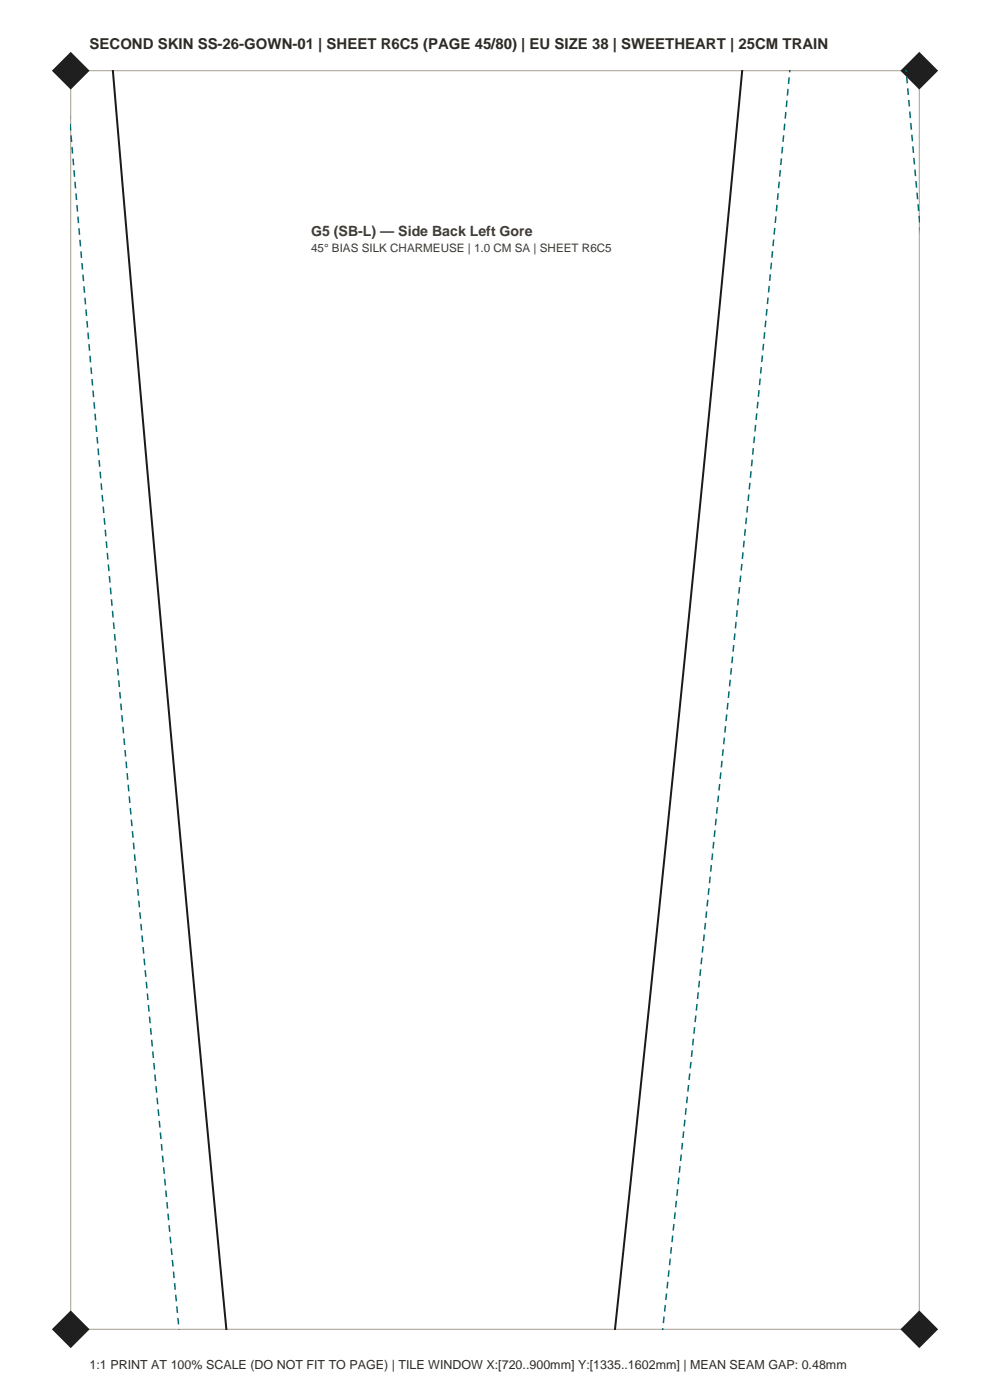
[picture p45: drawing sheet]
<svg xmlns="http://www.w3.org/2000/svg" width="210mm" height="297mm" viewBox="0 0 210 297" stroke-linecap="round" stroke-linejoin="round" font-family="sans-serif">
<defs><g id="words">
<text font-size="3.2" fill="#2e2b26" x="19" y="10.5">SECOND SKIN SS-26-GOWN-01 | SHEET R6C5 (PAGE 45/80) | EU SIZE 38 | SWEETHEART | 25CM TRAIN</text>
<text font-size="3" fill="#403b33" x="66" y="50">G5 (SB-L) — Side Back Left Gore</text>
<text font-size="2.6" fill="#2e2b26" x="19" y="290.5">1:1 PRINT AT 100% SCALE (DO NOT FIT TO PAGE) | TILE WINDOW X:[720..900mm] Y:[1335..1602mm] | MEAN SEAM GAP: 0.48mm</text>
<text font-size="2.5" fill="#403b33" x="66" y="53.5">45° BIAS SILK CHARMEUSE | 1.0 CM SA | SHEET R6C5</text>
</g></defs>
<path d="M15 15h180v267h-180z" fill="none" stroke="#a69e8f" stroke-width=".21"/>
<g fill="#1f1f1f">
<path d="M11 282l4-4 4 4-4 4z" fill-rule="evenodd"/>
<path d="M191 282l4-4 4 4-4 4z" fill-rule="evenodd"/>
<path d="M11 15l4-4 4 4-4 4z" fill-rule="evenodd"/>
<path d="M191 15l4-4 4 4-4 4z" fill-rule="evenodd"/>
</g>
<path d="M23.9 14.9l10.7 122.1 13.4 145.1M157.4 14.9l-11.9 122.6-7.8 76.3-7.3 68.3" fill="none" stroke="#1a1a1a" stroke-width=".42"/>
<path d="M192.2 14.9l2.9 31.9M15 27.3l11.3 129.7 11.7 125.1M140.6 282.1l7-66.7 7.8-76.3 12.1-124.2" fill="none" stroke="#036970" stroke-width=".32" stroke-dasharray="1.4 1.1" stroke-linecap="butt"/>
<use href="#words"/>
</svg>
